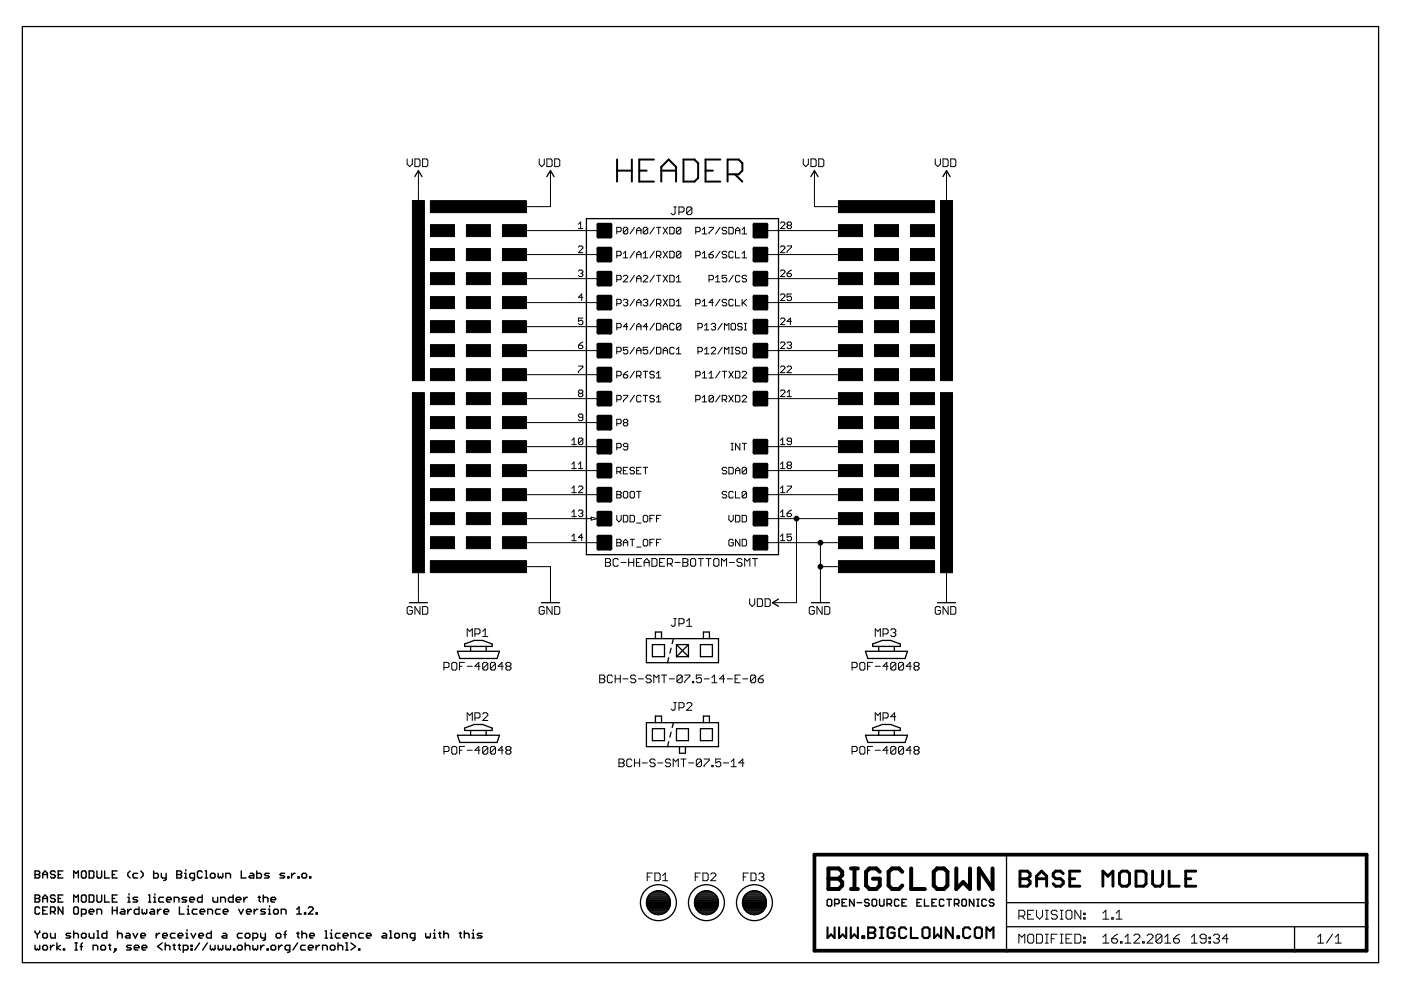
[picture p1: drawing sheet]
<svg xmlns="http://www.w3.org/2000/svg" width="297mm" height="210mm" viewBox="0 0 297 210" stroke-linecap="round" stroke-linejoin="round" font-family="sans-serif">
<path d="M130.8 33.8v4.7M130.8 36.2h3.2M134 33.8v4.7M135.5 36.2h1.6M138.6 33.8h-3.1v4.7h3.1M140.2 36.2h3.1M140.2 38.5v-3.1l1.6-1.6 1.5 1.6v3.1M144.9 33.8h2.3l.8 .8v3.1l-.8 .8h-2.3zM149.6 36.2h1.6M152.7 33.8h-3.1v4.7h3.1M154.3 37h2.3l.8-.8v-1.6l-.8-.8h-2.3v4.7M155.8 37l1.6 1.5" fill="none" stroke="#000" stroke-width=".42"/>
<g fill="none" stroke="#000" stroke-width=".3">
<path d="M7.4 184.7h.8l.2 .2v.3l-.2 .2 .2 .3v.2l-.2 .3h-.8zM7.4 189.8h.8l.2 .2v.2l-.2 .3 .2 .3v.2l-.2 .3h-.8zM7.4 197.4v.2l.5 .5M7.4 185.4h.8M7.4 190.5h.8M7.9 198.1v.8M8.4 192.6l-.2-.3h-.5l-.3 .3v.9l.3 .3h.5l.2-.3M8.4 197.4v.2l-.5 .5M9.1 185.4h1M9.1 186.2v-1l.5-.5 .5 .5v1M9.1 191.3v-1.1l.5-.4 .5 .4v1.1M9.1 190.5h1"/>
<path d="M9.1 193h.5M9.3 197.9h.5l.3 .2v.5l-.3 .3h-.5l-.2-.3v-.5zM10.1 192.3h-1v1.5h1M10.7 193.3h.8l.2-.3v-.4l-.2-.3h-.8v1.5M10.7 197.9v.7l.2 .3h.8v-1M11.2 193.3l.5 .5M11.7 184.9l-.2-.2h-.6l-.2 .5 .2 .2h.6l.2 .3v.2l-.2 .3h-.6l-.2-.3M11.7 190l-.2-.2h-.6l-.2 .2 .2 .5h.6l.2 .3v.2l-.2 .3h-.6l-.2-.3M12.1 199.9v1.5M12.3 185.4h.5M12.3 190.5h.5M13.3 184.7h-1v1.5h1"/>
<path d="M13.3 189.8h-1v1.5h1M13.3 192.3v1.5l-1-1.5v1.5M15 197.9h-.8l-.2 .2 .2 .3h.5l.3 .2-.3 .3h-.7M15.6 186.2v-1.5l.5 .5 .5-.5v1.5M15.6 191.3v-1.5l.5 .4 .5-.4v1.5M15.6 197.4v1.5M15.6 198.1l.3-.2h.5l.2 .2v.8M15.9 192.3h.5l.2 .3v.9l-.2 .3h-.5l-.3-.3v-.9zM15.9 199.9h.5M16.2 199.9v1.5M17.3 193.8h.7l.3-.3v-.5l-.3-.2h-.7v1.5M17.5 199.9l-.3 .3v1.2"/>
<path d="M17.5 184.7h.5l.3 .2v1l-.3 .3h-.5l-.2-.3v-1zM17.5 189.8h.5l.3 .2v1l-.3 .3h-.5l-.2-.3v-1zM17.5 197.9h.5l.3 .2v.5l-.3 .3h-.5l-.2-.3v-.5zM18.9 184.7h.8l.2 .2v1l-.2 .3h-.8zM18.9 189.8h.8l.2 .2v1l-.2 .3h-.8zM18.9 193.3h1l-.2-.5h-.5l-.3 .2v.5l.3 .3h.5M18.9 197.9v.7l.3 .3h.7v-1M20.6 184.7v1.2l.2 .3h.5l.2-.3v-1.2M20.6 189.8v1.2l.2 .3h.5l.2-.3v-1.2M20.6 193.8v-1h.7l.2 .2v.8M20.6 198.9h.4M20.6 197.4h.2v1.5"/>
<path d="M22.2 184.7v1.5h1M22.2 189.8v1.5h1M22.6 197.4v1.5h-.7l-.3-.3v-.5l.3-.2h.7M23.8 185.4h.5M23.8 192.3v1.5M23.8 190.5h.5M23.8 193h1M24.8 184.7h-1v1.5h1M24.8 189.8h-1v1.5h1M24.8 192.3v1.5M24.9 198.1l.3-.2h.5l.2 .2v.8M24.9 197.4v1.5"/>
<path d="M25.7 192.8h.5l.3 .2v.8h-.8l-.2-.3 .2-.2h.8M26.8 197.9h.5l.3 .2v.8h-.8l-.2-.3 .2-.2h.8M27.1 192.8v1M27.1 191.3h.5M27.1 190.2h.2v1.1M27.3 189.5v.3M27.6 184.7l-.5 .5v.5l.5 .5M27.9 192.8h-.3l-.5 .5M28.2 197.9l.5 1 .5-1M29.2 185.2h-.8l-.2 .2v.5l.2 .3h.8M29.2 190.2h-.8l-.2 .3 .2 .3h.6l.2 .2-.2 .3h-.8M29.5 192.3v1.5h-.8l-.2-.3v-.5l.2-.2h.8"/>
<path d="M29.8 184.7l.5 .5v.5l-.5 .5M29.8 198.4h1v-.3l-.2-.2h-.5l-.3 .2v.5l.3 .3h.5M30.1 192.8v.7l.3 .3 .2-.3 .3 .3 .2-.3v-.7M31.5 189.8h.2v1.5M31.5 191.3h.5M32 192.8h.5l.2 .2v.8h-.7l-.3-.3 .3-.2h.7M32.6 184.7v1.5h.7l.3-.3v-.5l-.3-.2h-.7M32.6 191.3h.5M32.6 190.2h.2v1.1M32.8 189.5v.3M33.1 197.9v1M33.4 192.8v1"/>
<path d="M33.9 197.9h-.3l-.5 .5M34.1 192.8h-.2l-.5 .5M34.2 185.2v.7l.3 .3h.7M34.4 199.9l-1 .8 1 .7M34.5 198.4h1l-.3-.5h-.5l-.2 .2v.5l.2 .3h.5M34.7 190.2h-.8l-.2 .3v.5l.2 .3h.8M34.8 193.3h1l-.3-.5h-.5l-.2 .2v.5l.2 .3h.5M35 199.9v1.5M35.2 185.2v1.2l-.2 .3h-.3M35.3 190.8h1v-.3l-.3-.3h-.4l-.3 .3v.5l.3 .3h.4M36.9 191.3v-1.1h.8l.3 .3v.8M37.1 197.9h-.7l-.3 .2v.5l.3 .3h.7"/>
<path d="M37.5 184.7h.7l.3 .2v.3l-.3 .2 .3 .3v.2l-.3 .3h-.7zM37.5 185.4h.7M37.8 198.4h1l-.3-.5h-.5l-.2 .2v.5l.2 .3h.5M38 192.3v1.5h1M39.1 186.2h.5M39.1 185.2h.3v1M39.4 184.4v.3M39.4 198.9h.5M39.4 197.9h.2v1M39.6 190.2h-.8l-.2 .3 .2 .3h.5l.3 .2-.3 .3h-.7M39.6 197.1v.3M39.7 193.8h.5"/>
<path d="M39.7 192.8h.2v1M39.9 192v.3M40.2 190.8h1v-.3l-.2-.3h-.5l-.3 .3v.5l.3 .3h.5M40.5 197.9l.5 1 .5-1M41.2 186.2h-.7l-.3-.3v-.5l.3-.2h.7v1.2l-.2 .3h-.3M41.8 192.8h-.8l-.2 .2v.5l.2 .3h.8M42.1 198.4h1v-.3l-.2-.2h-.5l-.3 .2v.5l.3 .3h.5M42.3 199.9l-1 1.5M42.4 193.3h1v-.3l-.2-.2h-.5l-.3 .2v.5l.3 .3h.5M42.9 184.9l-.3-.2h-.5l-.2 .2v1l.2 .3h.5l.3-.3M42.9 189.8v1.5h-.8l-.2-.3v-.5l.2-.3h.8M43.5 184.7h.3v1.5"/>
<path d="M43.5 186.2h.5M44 199.9l-1 1.5M44 193.8v-1h.8l.3 .2v.8M44.8 197.4v1.5h-.8l-.2-.3v-.5l.2-.2h.8M44.9 185.2h.5l.2 .2v.5l-.2 .3h-.5l-.3-.3v-.5zM45.1 190.2v.8l.3 .3h.7v-1.1M46.2 185.2v.7l.3 .3 .2-.3 .3 .3 .2-.3v-.7M46.7 192.8h-.7l-.3 .2v.5l.3 .3h.7M46.8 191.3v-1.1h.7l.3 .3v.8M47.3 197.9h.5l.3 .2v.8h-.8l-.2-.3 .2-.2h.8M47.3 193.3h1l-.2-.5h-.5l-.3 .2v.5l.3 .3h.5M47.9 186.2v-1h.7l.3 .2v.8"/>
<path d="M49.4 189.8v1.5h-.7l-.3-.3v-.5l.3-.3h.7M50.1 190.8h1v-.3l-.3-.3h-.5l-.2 .3v.5l.2 .3h.5M50.6 192.8l.5 1 .5-1M51.2 184.7v1.5h1M51.4 197.9h-.8l-.3 .2v.5l.3 .3h.8M51.7 190.2v1.1M52 199.9v1.5M52.2 197.9h.5l.3 .2v.5l-.3 .3h-.5l-.2-.3v-.5zM52.3 193.3h1v-.3l-.3-.2h-.5l-.2 .2v.5l.2 .3h.5M52.5 190.2h-.3l-.5 .6M53 185.2h.6l.2 .2v.8h-.8l-.2-.3 .2-.2h.8M53.6 198.9h.8l.2-.3v-.5l-.2-.2h-.8v1.5"/>
<path d="M53.9 192.8v1M54.4 184.7v1.5h.8l.2-.3v-.5l-.2-.2h-.8M54.7 192.8h-.3l-.5 .5M54.7 190.2h.5M55 190v1l.2 .3M55.3 197.9v.7l.2 .3h.8M55.8 190.5l.2-.3h.6l.2 .3v.8M55.8 189.8v1.5M56.3 192.8h-.8l-.2 .2 .2 .3h.5l.3 .2-.3 .3h-.7M56.3 197.9v1.2l-.3 .3h-.2M56.9 193.8h.5M56.9 192.8h.2v1"/>
<path d="M57.1 185.2h-.8l-.2 .2 .2 .3h.5l.3 .2-.3 .3h-.7M57.1 192v.3M57.4 190.8h1l-.2-.6h-.5l-.3 .3v.5l.3 .3h.5M58 193l.3-.2h.4l.3 .2v.5l-.3 .3h-.4l-.3-.3zM58.5 198.1l.3-.2h.5l.2 .2v.5l-.2 .3h-.5l-.3-.3zM59.6 193.8v-1h.8l.2 .2v.8M60.2 198.1h.5M60.4 185.2h-.8l-.2 .2 .2 .3h.5l.3 .2-.3 .3h-.7M60.7 197.4l-.3 .2v1.3M61 185.9h.3v.3h-.3zM61.8 185.2v1M62.6 185.2h-.3l-.5 .5"/>
<path d="M62.9 193.8h1M62.9 192.8l.5-.5v1.5M62.9 197.9h.5M63.1 199.9l-1 1.5M63.2 197.6v1l.2 .3M63.2 185.9h.2v.3h-.2zM64 198.1l.3-.2h.4l.3 .2v.8M64 197.4v1.5M64.3 185.2h.4l.3 .2v.5l-.3 .3h-.4l-.3-.3v-.5zM64.6 193.5h.2v.3h-.2zM65.4 192.6l.2-.3h.5l.3 .3v.2l-1 1h1M65.6 185.9h.3v.3h-.3z"/>
<path d="M65.6 198.4h1.1v-.3l-.3-.2h-.5l-.3 .2v.5l.3 .3h.5M67 193.5h.3v.3h-.3zM68.9 198.9h.5M68.9 197.4h.3v1.5M70 198.9h.5M70 197.9h.3v1M70.3 197.1v.3M71.7 199.9v1.5M72.1 197.9h-.7l-.3 .2v.5l.3 .3h.7M72.7 198.4h1.1v-.3l-.3-.2h-.5l-.3 .2v.5l.3 .3h.5M73.3 199.9h.3v1.5M74.4 198.9v-1h.7l.3 .2v.8"/>
<path d="M74.4 199.9l1 .8-1 .7M77 197.9h-.7l-.3 .2v.5l.3 .3h.7M77.7 198.4h1v-.3l-.3-.2h-.5l-.2 .2v.5l.2 .3h.5M81.2 197.9h.5l.3 .2v.8h-.8l-.2-.3 .2-.2h.8M82.6 198.9h.5M82.6 197.4h.2v1.5M83.7 198.1l.2-.2h.5l.3 .2v.5l-.3 .3h-.5l-.2-.3zM85.3 198.9v-1h.8l.2 .2v.8M88 198.9h-.8l-.2-.3v-.5l.2-.2h.8v1.2l-.3 .3h-.2M90.3 197.9v.7l.2 .3 .2-.3 .3 .3 .2-.3v-.7M91.9 198.9h.5M91.9 197.9h.2v1"/>
<path d="M92.1 197.1v.3M93 197.9h.5M93.2 197.6v1l.3 .3M94.1 198.1l.2-.2h.5l.3 .2v.8M94.1 197.4v1.5M97.4 197.9h.5M97.6 197.6v1l.3 .3M98.4 198.1l.3-.2h.5l.3 .2v.8M98.4 197.4v1.5M100.1 198.9h.5M100.1 197.9h.3v1M100.4 197.1v.3"/>
<path d="M102.2 197.9h-.8l-.2 .2 .2 .3h.5l.3 .2-.3 .3h-.7M175.4 190.9l.2-.2h.5l.2 .2v1l-.2 .2h-.5l-.2-.2zM177 191.6h.7l.2-.2v-.5l-.2-.2h-.7v1.4M178.5 191.4h.5M179.5 190.7h-1v1.4h1M181.1 190.7v1.4l-1-1.4v1.4M181.7 191.4h1M184.3 190.9l-.3-.2h-.5l-.2 .2v.3l.2 .2h.5l.3 .2v.3l-.3 .2h-.5l-.2-.2M184.9 190.9l.2-.2h.5l.3 .2v1l-.3 .2h-.5l-.2-.2zM186.5 190.7v1.2l.2 .2h.5l.2-.2v-1.2M188.1 191.6h.7l.2-.2v-.5l-.2-.2h-.7v1.4M188.6 191.6l.4 .5"/>
<path d="M190.6 190.9l-.2-.2h-.5l-.2 .2v1l.2 .2h.5l.2-.2M191.2 191.4h.5M192.2 190.7h-1v1.4h1M194.4 191.4h.5M195.4 190.7h-1v1.4h1M196 190.7v1.4h1M197.6 191.4h.5M198.5 190.7h-.9v1.4h.9M200.1 190.9l-.2-.2h-.5l-.2 .2v1l.2 .2h.5l.2-.2M200.8 190.7h.9M201.2 190.7v1.4M202.4 191.6h.7l.2-.2v-.5l-.2-.2h-.7v1.4"/>
<path d="M202.8 191.6l.5 .5M203.9 190.9l.3-.2h.5l.2 .2v1l-.2 .2h-.5l-.3-.2zM206.5 190.7v1.4l-1-1.4v1.4M207.1 190.7h.5M207.1 192.1h.5M207.3 190.7v1.4M209.1 190.9l-.2-.2h-.5l-.2 .2v1l.2 .2h.5l.2-.2M210.7 190.9l-.2-.2h-.5l-.2 .2v.3l.2 .2h.5l.2 .2v.3l-.2 .2h-.5l-.2-.2M7.4 200.4v.8l.3 .2 .2-.2 .3 .2 .2-.2v-.8M9.3 200.4h.5l.3 .3v.5l-.3 .2h-.5l-.2-.2v-.5zM10.7 200.4v1M11.5 200.4h-.3l-.5 .5"/>
<path d="M12.8 200.4l-.7 .5 .7 .5M13.4 201.2h.3v.2h-.3zM15.9 201.4h.5M17 200.7h.5M19.7 201.4v-1h.8l.2 .3v.7M21.4 200.7l.2-.3h.5l.3 .3v.5l-.3 .2h-.5l-.2-.2zM23 200.4h.5M23.3 200.2v1l.2 .2M24.3 201.2h.3v.2h-.3zM24.6 201.4l-.5 .5M27.8 200.4h-.7l-.3 .3 .3 .2h.5l.2 .3-.2 .2h-.8M28.5 200.9h1l-.3-.5h-.5l-.2 .3v.5l.2 .2h.5"/>
<path d="M30.1 200.9h1v-.2l-.2-.3h-.5l-.3 .3v.5l.3 .2h.5M35 200.7l.3-.3h.5l.2 .3v.7M36.7 200.4h.5M36.9 200.2v1l.3 .2M37.8 200.4h.5M38 200.2v1l.3 .2M38.9 201.4h.7l.3-.2v-.5l-.3-.3h-.7v1.5M40.5 200.4h.2v.3h-.2zM40.5 201.2h.2v.2h-.2zM44.6 200.4v.8l.3 .2 .2-.2 .3 .2 .2-.2v-.8M46.2 200.4v.8l.3 .2 .2-.2 .3 .2 .2-.2v-.8M47.9 200.4v.8l.2 .2 .3-.2 .2 .2 .3-.2v-.8"/>
<path d="M49.5 201.2h.3v.2h-.3zM50.6 200.4h.5l.3 .3v.5l-.3 .2h-.5l-.3-.2v-.5zM52 200.7l.2-.3h.5l.3 .3v.7M53.6 200.4v.8l.3 .2 .2-.2 .3 .2 .2-.2v-.8M55.3 200.4v1M56 200.4h-.2l-.5 .5M56.6 201.2h.3v.2h-.3zM57.7 200.4h.5l.2 .3v.5l-.2 .2h-.5l-.3-.2v-.5zM59.1 200.4v1M59.8 200.4h-.2l-.5 .5M61.4 201.4h-.7l-.2-.2v-.5l.2-.3h.7v1.3l-.2 .2h-.2M64.7 200.4h-.7l-.3 .3v.5l.3 .2h.7"/>
<path d="M65.4 200.9h1v-.2l-.3-.3h-.5l-.2 .3v.5l.2 .2h.5M67 200.4v1M67.8 200.4h-.3l-.5 .5M68.4 201.4v-1h.7l.3 .3v.7M70.3 200.4h.5l.2 .3v.5l-.2 .2h-.5l-.3-.2v-.5zM71.7 200.7l.2-.3h.5l.3 .3v.7M73.3 201.4h.5M76 201.2h.3v.2h-.3z"/>
</g>
<g fill="none" stroke="#000" stroke-width=".21">
<path d="M86.3 33.7v1.1l.6 .5 .5-.5v-1.1M88 33.7h.8l.2 .3v1.1l-.2 .2h-.8zM88.7 36.2v7.6M89.6 33.7h.8l.3 .3v1.1l-.3 .2h-.8zM114.3 33.7v1.1l.6 .5 .5-.5v-1.1M116 33.7h.8l.3 .3v1.1l-.3 .2h-.8zM116.7 36.2v7.6h-5.1M117.6 33.7h.8l.3 .3v1.1l-.3 .2h-.8zM170.3 33.7v1.1l.5 .5 .6-.5v-1.1M171.9 33.7h.9l.2 .3v1.1l-.2 .2h-.9zM172.7 36.2v7.6h5.1M173.6 33.7h.8l.3 .3v1.1l-.3 .2h-.8z"/>
<path d="M198.3 33.7v1.1l.5 .5 .6-.5v-1.1M199.9 33.7h.8l.3 .3v1.1l-.3 .2h-.8zM200.7 36.2v7.6M201.6 33.7h.8l.2 .3v1.1l-.2 .2h-.8zM109.1 48.9h17.8M109.1 54h17.8M109.1 59.1h17.8M122.6 47.5l.5-.4v1.4M122.6 48.5h1M122.6 52.4l.3-.2h.4l.3 .2v.2l-1 1h1M122.6 57.5l.3-.2h.4l.3 .2-.3 .5M123.1 58h.2"/>
<path d="M123.3 58l.3 .2-.3 .5h-.4l-.3-.3M130.8 49.1h.7l.2-.2v-.5l-.2-.2h-.7v1.4M130.8 54.2h.7l.2-.2v-.5l-.2-.2h-.7v1.4M130.8 59.3h.7l.2-.2v-.5l-.2-.2h-.7v1.4M132.2 58.6l.2-.2h.5l.2 .2v.2l-.9 1h.9M132.2 53.7l.4-.4v1.4M132.2 54.7h.9M133.1 48.4l-.2-.2h-.5l-.2 .2v1M133.1 48.4v1l-.2 .2h-.5l-.2-.2M133.1 48.4l-.9 1M134.5 48.2l-.9 1.4M134.5 53.3l-.9 1.4"/>
<path d="M134.5 58.4l-.9 1.4M135 49.6v-.9l.4-.5 .5 .5v.9M135 54.7v-1l.4-.4 .5 .4v1M135 59.8v-1l.4-.4 .5 .4v1M135 48.9h.9M135 54h.9M135 59.1h.9M136.4 58.6l.2-.2h.5l.2 .2v.2l-.9 1h.9M136.4 54.7h.9M136.4 53.7l.4-.4v1.4M137.3 48.4l-.2-.2h-.5l-.2 .2v1M137.3 48.4v1l-.2 .2h-.5l-.2-.2"/>
<path d="M137.3 48.4l-.9 1M138.7 48.2l-.9 1.4M138.7 53.3l-.9 1.4M138.7 58.4l-.9 1.4M139.2 48.2h.9M139.2 54.2h.7l.2-.2v-.5l-.2-.2h-.7v1.4M139.2 58.4h.9M139.7 48.2v1.4M139.7 58.4v1.4M139.7 54.2l.4 .5M140.6 48.2l.9 1.4M140.6 53.3l.9 1.4"/>
<path d="M140.6 58.4l.9 1.4M141.5 48.2l-.9 1.4M141.5 53.3l-.9 1.4M141.5 58.4l-.9 1.4M142 48.2h.7l.2 .2v1l-.2 .2h-.7zM142 53.3h.7l.2 .2v.9l-.2 .3h-.7zM142 58.4h.7l.2 .2v.9l-.2 .3h-.7zM142.9 43.9h.5M143.1 43.9v1.3l-.2 .3h-.3l-.3-.3M143.4 59.8h1M143.4 58.8l.5-.4v1.4M144 45h.8l.2-.3v-.5l-.2-.3h-.8v1.6"/>
<path d="M144.4 48.4l-.3-.2h-.4l-.3 .2v1M144.4 48.4v1l-.3 .2h-.4l-.3-.2M144.4 53.5l-.3-.2h-.4l-.3 .2v.9M144.4 53.5v.9l-.3 .3h-.4l-.3-.3M144.4 48.4l-1 1M144.4 53.5l-1 .9M146.7 44.2v1l-.3 .3h-.5l-.3-.3M146.7 44.2l-.3-.3h-.5l-.3 .3v1M146.7 44.2l-1.1 1M147.5 49.1h.7l.2-.2v-.5l-.2-.2h-.7v1.4M147.5 54.2h.7l.2-.2v-.5l-.2-.2h-.7v1.4M148.9 49.6h.9"/>
<path d="M148.9 54.7h.9M148.9 48.7l.5-.5v1.4M148.9 53.7l.5-.4v1.4M150.3 54h.7l.3 .4-.3 .3h-.4l-.3-.3zM150.3 48.2h1v.2l-1 1v.2M150.3 59.3h.7l.3-.2v-.5l-.3-.2h-.7v1.4M151.3 53.3l-1 .7M151.7 59.8h1M151.7 58.8l.5-.4v1.4M152.7 48.2l-1 1.4M152.7 53.3l-1 1.4M154.1 48.4l-.3-.2h-.4l-.3 .2v.3l.3 .2h.4l.3 .2-.3 .5h-.4l-.3-.2"/>
<path d="M154.1 53.5l-.3-.2h-.4l-.3 .2v.2l.3 .3h.4l.3 .2-.3 .5h-.4l-.3-.3M154.1 58.4h-1v.7l.5-.3 .5 .3v.4l-.3 .3h-.4l-.3-.3M154.5 48.2h.7l.3 .2v1l-.3 .2h-.7zM155.5 53.5l-.3-.2h-.4l-.3 .2v.9l.3 .3h.4l.3-.3M155.5 58.4l-1 1.4M155.9 48.9h1M155.9 53.3v1.4h1M155.9 49.6v-.9l.5-.5 .5 .5v.9M156.9 58.6l-.3-.2h-.4l-.3 .2v.9l.3 .3h.4l.3-.3M157.4 49.6h.9M157.4 54.7h.9M157.4 48.7l.4-.5v1.4"/>
<path d="M157.4 53.7l.4-.4v1.4M158.3 58.6l-.2-.2h-.5l-.2 .4 .2 .3h.5l.2 .4-.2 .3h-.5l-.2-.3M162.5 48.9h17.8M162.5 54h17.8M162.5 59.1h17.8M165.5 47.3l.2-.2h.5l.2 .2v.2l-.9 1h.9M165.5 52.4l.2-.2h.5l.2 .2v.2l-.9 1h.9M165.5 57.5l.2-.2h.5l.2 .2v.2l-.9 1h.9M166.9 52.2h.9v.2l-.9 .9v.3M166.9 58h.7l.2 .4-.2 .3h-.5l-.2-.3zM167.1 47.8l-.2 .2 .2 .5h.5l.2-.3-.2-.4M167.1 47.8l-.2-.3 .2-.4h.5l.2 .2-.2 .5"/>
<path d="M167.1 47.8h.5M167.8 57.3l-.9 .7M109.1 64.2h17.8M109.1 69.3h17.8M109.1 74.3h17.8M109.1 79.4h17.8M122.6 77.6h1v.3l-1 .9v.2M122.6 73.2h.7l.3 .5-.3 .2h-.4l-.3-.2zM123.6 63h-1l.7-.7v1.4M123.6 72.5l-1 .7M123.6 67.4h-1v.7l.5-.2 .5 .2v.5l-.3 .2h-.4l-.3-.2M130.8 64.4h.7l.2-.2v-.5l-.2-.2h-.7v1.4"/>
<path d="M130.8 69.5h.7l.2-.2v-.5l-.2-.2h-.7v1.4M130.8 74.6h.7l.2-.3v-.4l-.2-.3h-.7v1.4M130.8 79.7h.7l.2-.3v-.4l-.2-.3h-.7v1.4M132.2 79.4h.7l.2 .5-.2 .2h-.5l-.2-.2zM132.2 63.7l.2-.2h.5l.2 .2-.2 .5M132.6 64.2h.3M132.9 64.2l.2 .2-.2 .5h-.5l-.2-.3M133.1 69.3h-.9l.7-.7v1.4M133.1 73.6h-.9v.7l.4-.2 .5 .2v.5l-.2 .2h-.5l-.2-.2M133.1 78.7l-.9 .7M134.5 63.5l-.9 1.4M134.5 68.6l-.9 1.4"/>
<path d="M134.5 73.6l-.9 1.4M134.5 78.7l-.9 1.4M135 64.9v-1l.4-.4 .5 .4v1M135 70v-1l.4-.4 .5 .4v1M135 75v-.9l.4-.5 .5 .5v.9M135 79.7h.7l.2-.3v-.4l-.2-.3h-.7v1.4M135 64.2h.9M135 69.3h.9M135 74.3h.9M135.4 79.7l.5 .4M136.4 63.7l.2-.2h.5l.2 .2v.2l-.2 .3M136.4 78.7h.9"/>
<path d="M136.8 78.7v1.4M136.8 64.2h.3M137.1 64.2l.2 .2v.2l-.2 .3h-.5l-.2-.3M137.3 73.6h-.9v.7l.4-.2 .5 .2v.5l-.2 .2h-.5l-.2-.2M137.3 69.3h-.9l.7-.7v1.4M138.7 79l-.2-.3h-.5l-.2 .3 .2 .4h.5l.2 .3-.2 .4h-.5l-.2-.2M138.7 63.5l-.9 1.4M138.7 68.6l-.9 1.4M138.7 73.6l-.9 1.4M139.2 79.2l.5-.5v1.4M139.2 64.4h.7l.2-.2v-.5l-.2-.2h-.7v1.4M139.2 68.6h.7l.2 .2v.9l-.2 .3h-.7z"/>
<path d="M139.2 73.6h.7l.2 .3v.9l-.2 .2h-.7zM139.7 64.4l.4 .5M140.6 70v-1l.5-.4 .4 .4v1M140.6 75v-.9l.5-.5 .4 .5v.9M140.6 63.5l.9 1.4M140.6 69.3h.9M140.6 74.3h.9M141.5 63.5l-.9 1.4M142 63.5h.7l.2 .2v.9l-.2 .3h-.7zM142.9 68.8l-.2-.2h-.5l-.2 .2v.9l.2 .3h.5l.2-.3M142.9 73.9l-.2-.3h-.5l-.2 .3v.9l.2 .2h.5l.2-.2M143.4 63.9l.5-.4v1.4"/>
<path d="M143.4 74.1l.5-.5v1.4M143.4 64.9h1M143.4 75h1M144.4 68.8l-.3-.2h-.4l-.3 .2v.9M144.4 68.8v.9l-.3 .3h-.4l-.3-.3M144.4 68.8l-1 .9M147.5 64.4h.7l.2-.2v-.5l-.2-.2h-.7v1.4M147.5 79.7h.7l.2-.3v-.4l-.2-.3h-.7v1.4M148 69.5h.7l.2-.2v-.5l-.2-.2h-.7v1.4M148 74.6h.7l.2-.3v-.4l-.2-.3h-.7v1.4M148.9 64.9h.9M148.9 63.9l.5-.4v1.4"/>
<path d="M148.9 79.2l.5-.5v1.4M149.4 70h.9M149.4 75h.9M149.4 74.1l.4-.5v1.4M149.4 69l.4-.4v1.4M150.3 79.2l.5-.5v1.4M150.8 68.8l.2-.2h.5l.2 .2-.2 .5M150.8 73.9l.2-.3h.5l.2 .3v.2l-.9 .9h.9M151.3 64.2h-1l.7-.7v1.4M151.3 69.3h.2M151.5 69.3l.2 .2-.2 .5h-.5l-.2-.3M152.7 63.5l-1 1.4"/>
<path d="M152.7 78.7l-1 1.4M153.1 78.7h1M153.1 68.6l-.9 1.4M153.1 73.6l-.9 1.4M153.6 70v-1.4l.5 .4 .4-.4v1.4M153.6 75v-1.4l.5 .5 .4-.5v1.4M153.6 78.7v1.4M154.1 63.7l-.3-.2h-.4l-.3 .2v.2l.3 .3h.4l.3 .2-.3 .5h-.4l-.3-.3M154.5 78.7l1 1.4M155 68.8l.2-.2h.5l.2 .2v.9l-.2 .3h-.5l-.2-.3zM155 73.6h.5M155 75h.5"/>
<path d="M155.2 73.6v1.4M155.5 63.7l-.3-.2h-.4l-.3 .2v.9l.3 .3h.4l.3-.3M155.5 78.7l-1 1.4M155.9 63.5v1.4h1M155.9 78.7h.7l.3 .3v.9l-.3 .2h-.7zM156.9 73.9l-.3-.3h-.4l-.3 .5 .3 .2h.4l.3 .5-.3 .2h-.4l-.3-.2M157.4 68.8l-.3-.2h-.5l-.2 .4 .2 .3h.5l.3 .4-.3 .3h-.5l-.2-.3M157.4 79l.2-.3h.5l.2 .3v.2l-.9 .9h.9M157.4 63.5v1.4M157.6 73.6h.5l.2 .3v.9l-.2 .2h-.5l-.2-.2v-.9zM157.6 64.2l.7 .7M157.8 68.6h.5"/>
<path d="M157.8 70h.5M158.1 68.6v1.4M158.3 63.5l-.9 .9M162.5 64.2h17.8M162.5 69.3h17.8M162.5 74.3h17.8M162.5 79.4h17.8M165.5 77.9l.2-.3h.5l.2 .3v.2l-.9 .9h.9M165.5 62.6l.2-.3h.5l.2 .3v.2l-.9 .9h.9M165.5 67.7l.2-.3h.5l.2 .3v.2l-.9 .9h.9M165.5 72.7l.2-.2h.5l.2 .2v.3l-.9 .9h.9M166.9 77.9l.2-.3h.5l.2 .3v.2l-.9 .9h.9"/>
<path d="M166.9 72.7l.2-.2h.5l.2 .2-.2 .5M167.3 73.2h.3M167.6 73.2l.2 .2-.2 .5h-.5l-.2-.2M167.8 62.3h-.9v.7l.7-.2 .2 .2v.5l-.2 .2h-.5l-.2-.2M167.8 68.1h-.9l.7-.7v1.4M109.1 84.5h17.8M109.1 89.6h17.8M109.1 94.7h17.8M109.1 99.8h17.8M121.2 93.3l.5-.4v1.4M121.2 98.4l.5-.4v1.4M121.2 94.3h1"/>
<path d="M121.2 99.4h1M122.6 98.4l.5-.4v1.4M122.6 99.4h1M122.9 83.4l-.3-.2 .3-.5h.4l.3 .2-.3 .5M122.9 83.4l-.3 .2 .3 .5h.4l.3-.2-.3-.5M122.9 83.4h.4M123.6 88.5h-.7l-.3-.3 .3-.4h.4l.3 .2v1l-.3 .2h-.4l-.3-.2M123.6 93.1v.9l-.3 .3h-.4l-.3-.3M123.6 93.1l-.3-.2h-.4l-.3 .2v.9M123.6 93.1l-1 .9M130.8 84.8h.7l.2-.3v-.4l-.2-.3h-.7v1.4M130.8 89.8h.7l.2-.2v-.5l-.2-.2h-.7v1.4"/>
<path d="M130.8 94.9h.7l.2-.2v-.5l-.2-.2h-.7v1.4M132.2 83.8h.9v.3l-.9 .9v.2M132.2 99.8h.4M132.4 89.6l-.2-.2 .2-.5h.5l.2 .2-.2 .5M132.4 89.6l-.2 .2 .2 .5h.5l.2-.2-.2-.5M132.4 89.6h.5M133.1 94.7h-.7l-.2-.2 .2-.5h.5l.2 .2v1l-.2 .2h-.5l-.2-.2M133.1 99.1h-.9v1.4h.9M134.5 99.3l-.2-.2h-.5l-.2 .2 .2 .5h.5l.2 .2-.2 .5h-.5l-.2-.3M134.5 83.8l-.9 1.4M135 99.8h.4M135.9 84.1l-.2-.3h-.5l-.2 .3v.9l.2 .2h.5l.2-.2"/>
<path d="M135.9 99.1h-.9v1.4h.9M136.4 83.8h.9M136.4 99.1h.9M136.8 83.8v1.4M136.8 99.1v1.4M138.7 84.1l-.2-.3h-.5l-.2 .5 .2 .2h.5l.2 .5-.2 .2h-.5l-.2-.2M139.2 84.3l.5-.5v1.4M139.2 80.1h.9M139.2 85.2h.9M147.5 84.8h.7l.2-.3v-.4l-.2-.3h-.7v1.4M148.9 80.1h.9M148.9 85.2h.9"/>
<path d="M148.9 84.3l.5-.5v1.4M150.3 80.1h1M151.3 84.1l-.3-.3h-.4l-.3 .3v.9M151.3 84.1v.9l-.3 .2h-.4l-.3-.2M151.3 84.1l-1 .9M152.7 83.8l-1 1.4M153.1 84.8h.7l.3-.3v-.4l-.3-.3h-.7v1.4M153.6 84.8l.5 .4M154.1 99.3l-.3-.2h-.4l-.3 .2v.2l.3 .3h.4l.3 .2-.3 .5h-.4l-.3-.3M154.5 99.1h.7l.3 .2v.9l-.3 .3h-.7zM154.5 83.8l1 1.4M155 94h.5"/>
<path d="M155 95.4h.5M155.2 94v1.4M155.5 83.8l-1 1.4M155.9 83.8h.7l.3 .3v.9l-.3 .2h-.7zM155.9 99.8h1M156.9 94v1.4l-1-1.4v1.4M157.4 84.1l.2-.3h.5l.2 .3v.2l-.9 .9h.9M157.4 94h.9M157.8 94v1.4M158.3 99.3l-.2-.2h-.5l-.2 .2v.9M158.3 99.3v.9l-.2 .3h-.5l-.2-.3M158.3 99.3l-.9 .9"/>
<path d="M162.5 84.5h17.8M162.5 94.7h17.8M162.5 99.8h17.8M165.5 82.9l.2-.2h.5l.2 .2v.3l-.9 .9h.9M165.5 94.3h.9M165.5 99.4h.9M165.5 93.3l.4-.4v1.4M165.5 98.4l.4-.4v1.4M166.9 84.1h.9M166.9 83.2l.4-.5v1.4M167.1 98.7l-.2 .2 .2 .5h.5l.2-.3-.2-.4M167.1 98.7l-.2-.3 .2-.4h.5l.2 .2-.2 .5"/>
<path d="M167.1 98.7h.5M167.8 93.6h-.7l-.2-.3 .2-.4h.5l.2 .2v.9l-.2 .3h-.5l-.2-.3M109.1 104.9h17.8M109.1 115.1h17.8M109.1 110h16.2M121.2 108.6l.5-.5v1.4M121.2 103.5l.5-.4v1.4M121.2 113.7l.5-.5v1.4M121.2 104.5h1M121.2 109.5h1M121.2 114.6h1M122.6 103.3l.3-.2h.4l.3 .2v.2l-1 1h1"/>
<path d="M122.6 108.4l.3-.3h.4l.3 .3-.3 .4M123.1 108.8h.2M123.3 108.8l.3 .3-.3 .4h-.4l-.3-.2M123.6 113.9h-1l.7-.7v1.4M125.3 109.6l1.3 .4-1.3 .3zM128.4 118.4h.8l.3 .3v.3l-.3 .3 .3 .2v.3l-.3 .3h-.8zM128.4 119.3h.8M130.8 109.3v.9l.4 .5 .5-.5v-.9M130.8 100h.7l.2-.2v-.5l-.2-.2h-.7v1.4M130.8 104.2h.7l.2 .2-.2 .5 .2 .4-.2 .3h-.7zM130.8 114.3h.7l.2 .3-.2 .5 .2 .4-.2 .3h-.7zM130.8 104.9h.7"/>
<path d="M130.8 115.1h.7M131.1 118.7l-.3-.3h-.5l-.3 .3v1.1l.3 .3h.5l.3-.3M131.2 100l.5 .5M131.7 119.3h1M132.2 109.3h.7l.2 .2v.9l-.2 .3h-.7zM132.2 115.8v-1l.4-.5 .5 .5v1M132.2 115.1h.9M132.4 104.2h.5l.2 .2v.9l-.2 .3h-.5l-.2-.3v-.9zM133.3 119.3h1.1M133.3 118.4v1.7M133.6 104.4l.2-.2h.5l.2 .2v.9l-.2 .3h-.5l-.2-.3zM133.6 109.3h.7l.2 .2v.9l-.2 .3h-.7z"/>
<path d="M133.6 114.3h.9M134 114.3v1.5M134.4 118.4v1.7M134.9 119.3h.6M135 104.2h.9M135 110.9h.9M135 116h.9M135.4 104.2v1.4M136 118.4h-1.1v1.7h1.1M136.6 119.3h1M136.6 109.3h.5l.2 .2v.9l-.2 .3h-.5l-.2-.3v-.9zM136.6 114.3h.5l.2 .3v.9l-.2 .3h-.5l-.2-.3v-.9z"/>
<path d="M137.8 115.1h.5M137.8 110h.5M138.2 118.4h.8l.3 .3v1.1l-.3 .3h-.8zM138.7 109.3h-.9v1.4M138.7 114.3h-.9v1.5M139.2 115.1h.5M139.2 110h.5M139.8 119.3h.6M140.1 109.3h-.9v1.4M140.1 114.3h-.9v1.5M140.9 118.4h-1.1v1.7h1.1M141.5 119.5h.8l.3-.2v-.6l-.3-.3h-.8v1.7"/>
<path d="M142 119.5l.6 .6M143.1 119.3h1.1M144.8 118.4h.8l.3 .3v.3l-.3 .3 .3 .2v.3l-.3 .3h-.8zM144.8 119.3h.8M146.7 118.4h.5l.3 .3v1.1l-.3 .3h-.5l-.3-.3v-1.1zM148.1 118.4h1M148.6 118.4v1.7M149.7 118.4h1.1M150.2 118.4v1.7M151.3 118.7l.3-.3h.5l.3 .3v1.1l-.3 .3h-.5l-.3-.3zM154.1 104.4l-.3-.2h-.4l-.3 .2v.2l.3 .3h.4l.3 .2-.3 .5h-.4l-.3-.3M154.5 109.3v.9l.5 .5 .5-.5v-.9"/>
<path d="M154.6 119.3h1.1M155.5 104.4l-.3-.2h-.4l-.3 .2v.9l.3 .3h.4l.3-.3M155.5 114.6l-.3-.3h-.4l-.3 .3v.9l.3 .3h.4l.3-.3v-.4h-.5M155.9 109.3h.7l.3 .2v.9l-.3 .3h-.7zM155.9 104.2v1.4h1M155.9 100.5v-1l.5-.4 .5 .4v1M156.9 114.3v1.5l-1-1.5v1.5M157.3 118.7l-.2-.3h-.6l-.2 .3v.3l.2 .3h.6l.2 .2v.3l-.2 .3h-.6l-.2-.3M157.4 109.3h.7l.2 .2v.9l-.2 .3h-.7zM157.4 114.3h.7l.2 .3v.9l-.2 .3h-.7zM158.3 104.4l-.2-.2h-.5l-.2 .2v.9M158.3 104.4v.9l-.2 .3h-.5l-.2-.3"/>
<path d="M158.3 104.4l-.9 .9M159.5 118.4h1.1M160.1 118.4v1.7M162.5 104.9h17.8M162.5 115.1h17.8M162.5 110h17.8M165.5 104.5h.9M165.5 103.5l.4-.4v1.4M165.5 108.6l.4-.5v1.4M165.5 113.7l.4-.5v1.4M165.5 109.5h.9M165.5 114.6h.9"/>
<path d="M166.9 103.1h.9v.2l-.9 .9v.3M166.9 108.8h.7l.2 .5-.2 .2h-.5l-.2-.2zM167.8 113.2h-.9v.7l.7-.2 .2 .2v.5l-.2 .2h-.5l-.2-.2M167.8 108.1l-.9 .7M168.9 110v17.8h-5.1M173.9 115.1v12.7M87.4 128.9l-.3-.3h-.5l-.3 .3v1.1l.3 .2h.5l.3-.2v-.6h-.5M88.7 120.1v7.7M89 128.6v1.6l-1-1.6v1.6M89.6 128.6h.8l.3 .3v1.1l-.3 .2h-.8zM99.1 135v-1.7l.5 .6 .5-.6v1.7M100.7 134.4h.8l.3-.3v-.5l-.3-.3h-.8v1.7"/>
<path d="M102.3 133.9l.6-.6v1.7M102.3 135h1.1M111.6 120.1h5.1v7.7M115.4 128.9l-.3-.3h-.5l-.3 .3v1.1l.3 .2h.5l.3-.2v-.6h-.5M117.1 128.6v1.6l-1.1-1.6v1.6M117.6 128.6h.8l.3 .3v1.1l-.3 .2h-.8zM136.6 120.1v-1.1l.5-.6 .5 .6v1.1M142.9 131.2h.5M143.1 131.2v1.3l-.2 .3h-.3l-.3-.3M144 132.2h.8l.2-.2v-.6l-.2-.2h-.8v1.6M145.6 132.8h1.1M145.6 131.7l.5-.5v1.6"/>
<path d="M153 120.1v-1.7l.5 .6 .6-.6v1.7M157.9 120.1v-1.7l.5 .6 .6-.6v1.7M158.9 127v1l.6 .6 .5-.6v-1M160.6 127h.8l.3 .2v1.1l-.3 .3h-.8zM162.2 127h.8l.3 .2v1.1l-.3 .3h-.8zM172.7 128.9l-.3-.3h-.5l-.3 .3v1.1l.3 .2h.5l.3-.2v-.6h-.6M173.9 120.1h3.9M174.3 128.6v1.6l-1.1-1.6v1.6M174.9 128.6h.8l.2 .3v1.1l-.2 .2h-.8zM185.6 135v-1.7l.5 .6 .5-.6v1.7M187.2 134.4h.8l.3-.3v-.5l-.3-.3h-.8v1.7M188.8 133.6l.3-.3h.6l.2 .3v.3l-.2 .2"/>
<path d="M189.4 134.1h.3M189.7 134.1l.2 .3v.3l-.2 .3h-.6l-.3-.3M199.4 128.9l-.3-.3h-.5l-.3 .3v1.1l.3 .2h.5l.3-.2v-.6h-.6M200.7 120.1v7.7M201 128.6v1.6l-1.1-1.6v1.6M201.6 128.6h.8l.2 .3v1.1l-.2 .2h-.8zM94.1 141.5h.9l.2-.2v-.6l-.2-.3h-.9v1.7M94.1 159.3h.9l.2-.2v-.6l-.2-.2h-.9v1.6M96 140.4h.6l.3 .3v1.1l-.3 .3h-.6l-.2-.3v-1.1zM96 158.3h.6l.3 .2v1.1l-.3 .3h-.6l-.2-.3v-1.1zM97.4 141.3h.6M97.4 159.1h.6"/>
<path d="M98.5 140.4h-1.1v1.7M98.5 158.3h-1.1v1.6M99.1 141.3h1M99.1 159.1h1M99.1 152.8v-1.7l.5 .6 .5-.6v1.7M100.7 152.2h.8l.3-.2v-.6l-.3-.3h-.8v1.7M101.8 141.3h-1.1l.8-.9v1.7M101.8 159.1h-1.1l.8-.8v1.6M102.3 151.4l.3-.3h.5l.3 .3v.3l-1.1 1.1h1.1M103.4 140.7l-.3-.3h-.5l-.3 .3v1.1M103.4 140.7v1.1l-.3 .3h-.5l-.3-.3M103.4 158.5l-.3-.2h-.5l-.3 .2v1.1"/>
<path d="M103.4 158.5v1.1l-.3 .3h-.5l-.3-.3M103.4 140.7l-1.1 1.1M103.4 158.5l-1.1 1.1M105.1 140.7l-.3-.3h-.6l-.2 .3v1.1M105.1 140.7v1.1l-.3 .3h-.6l-.2-.3M105.1 158.5l-.3-.2h-.6l-.2 .2v1.1M105.1 158.5v1.1l-.3 .3h-.6l-.2-.3M105.1 140.7l-1.1 1.1M105.1 158.5l-1.1 1.1M106.7 141.3h-1.1l.8-.9v1.7M106.7 159.1h-1.1l.8-.8v1.6M107.5 141.3l-.2-.3v-.3l.2-.3h.6l.2 .3v.3l-.2 .3"/>
<path d="M107.5 141.3l-.2 .2v.3l.2 .3h.6l.2-.3v-.3l-.2-.2M107.5 141.3h.6M107.5 159.1l-.2-.3v-.3l.2-.2h.6l.2 .2v.3l-.2 .3M107.5 159.1l-.2 .2v.3l.2 .3h.6l.2-.3v-.3l-.2-.2M107.5 159.1h.6M127.1 143.1h.9l.2 .3v.3l-.2 .2 .2 .3v.3l-.2 .3h-.9zM127.1 143.9h.9M129.9 143.4l-.3-.3h-.5l-.3 .3v1.1l.3 .3h.5l.3-.3M130.4 143.9h1.1M130.4 143.1v1.7M131.5 143.1v1.7M132.1 143.9h1"/>
<path d="M134.8 143.4l-.3-.3h-.5l-.3 .3v.3l.3 .2h.5l.3 .3v.3l-.3 .3h-.5l-.3-.3M135.3 143.9h1.1M138.1 143.4l-.3-.3h-.6l-.2 .3v.3l.2 .2h.6l.3 .3v.3l-.3 .3h-.6l-.2-.3M138.6 144.8v-1.7l.6 .6 .5-.6v1.7M140.3 143.1h1.1M140.8 143.1v1.7M141.9 143.9h1.1M142.9 149h.5M143.1 149v1.3l-.2 .3h-.3l-.3-.3M144 150.1h.8l.2-.3v-.6l-.2-.2h-.8v1.6M144.6 143.4l-.2-.3h-.6l-.3 .3v1.1M144.6 143.4v1.1l-.2 .3h-.6l-.3-.3"/>
<path d="M144.6 143.4l-1.1 1.1M145.2 143.1h1.1v.3l-1.1 1.1v.3M145.6 149.2l.3-.2h.5l.3 .2v.3l-1.1 1.1h1.1M146.8 144.5h.3v.3h-.3zM148.7 143.1h-1.1v.8l.6-.2h.3l.2 .2v.6l-.2 .3h-.6l-.3-.3M149.3 143.9h1.1M150.9 144.8h1.1M150.9 143.7l.6-.6v1.7M153.6 143.9h-1l.8-.8v1.7M154.2 143.9h1.1M155.9 143.9h.5M156.9 143.1h-1v1.7h1"/>
<path d="M157.5 143.9h1.1M160.2 143.4l-.3-.3h-.5l-.3 .3v1.1M160.2 143.4v1.1l-.3 .3h-.5l-.3-.3M160.2 143.4l-1.1 1.1M160.8 143.9h.8l.2 .3v.3l-.2 .3h-.6l-.2-.3zM161.8 143.1l-.5 .3-.5 .5M180.7 141.5h.8l.2-.2v-.6l-.2-.3h-.8v1.7M180.7 159.3h.8l.2-.2v-.6l-.2-.2h-.8v1.6M182.3 158.5l.3-.2h.5l.3 .2v1.1l-.3 .3h-.5l-.3-.3zM182.6 140.4h.5l.3 .3v1.1l-.3 .3h-.5l-.3-.3v-1.1zM183.9 141.3h.6M183.9 159.1h.6"/>
<path d="M185 140.4h-1.1v1.7M185 158.3h-1.1v1.6M185.6 141.3h1M185.6 159.1h1M185.6 152.8v-1.7l.5 .6 .5-.6v1.7M187.2 152.2h.8l.3-.2v-.6l-.3-.3h-.8v1.7M188.3 141.3h-1.1l.8-.9v1.7M188.3 159.1h-1.1l.8-.8v1.6M189.9 140.7v1.1l-.2 .3h-.6l-.3-.3M189.9 140.7l-.2-.3h-.6l-.3 .3v1.1M189.9 158.5l-.2-.2h-.6l-.3 .2v1.1M189.9 158.5v1.1l-.2 .3h-.6l-.3-.3"/>
<path d="M189.9 140.7l-1.1 1.1M189.9 152h-1.1l.9-.9v1.7M189.9 158.5l-1.1 1.1M191.6 140.7l-.3-.3h-.5l-.3 .3v1.1M191.6 140.7v1.1l-.3 .3h-.5l-.3-.3M191.6 158.5l-.3-.2h-.5l-.3 .2v1.1M191.6 158.5v1.1l-.3 .3h-.5l-.3-.3M191.6 140.7l-1.1 1.1M191.6 158.5l-1.1 1.1M193.2 141.3h-1.1l.9-.9v1.7M193.2 159.1h-1.1l.9-.8v1.6M194 141.3l-.2-.3v-.3l.2-.3h.6l.3 .3v.3l-.3 .3"/>
<path d="M194 141.3l-.2 .2v.3l.2 .3h.6l.3-.3v-.3l-.3-.2M194 141.3h.6M194 159.1l-.2-.3v-.3l.2-.2h.6l.3 .2v.3l-.3 .3M194 159.1l-.2 .2v.3l.2 .3h.6l.3-.3v-.3l-.3-.2M194 159.1h.6M131.2 160.9h.9l.2 .3v.3l-.2 .3 .2 .2v.3l-.2 .3h-.9zM131.2 161.8h.9M134 161.2l-.3-.3h-.5l-.3 .3v1.1l.3 .3h.5l.3-.3M134.5 161.8h1.1M134.5 160.9v1.7M135.6 160.9v1.7M136.2 161.8h1"/>
<path d="M138.9 161.2l-.3-.3h-.5l-.3 .3v.3l.3 .3h.5l.3 .2v.3l-.3 .3h-.5l-.3-.3M139.4 161.8h1.1M142.2 161.2l-.3-.3h-.5l-.3 .3v.3l.3 .3h.5l.3 .2v.3l-.3 .3h-.5l-.3-.3M142.7 162.6v-1.7l.6 .6 .5-.6v1.7M144.4 160.9h1.1M144.9 160.9v1.7M146 161.8h1.1M148.7 161.2l-.2-.3h-.6l-.3 .3v1.1M148.7 161.2v1.1l-.2 .3h-.6l-.3-.3M148.7 161.2l-1.1 1.1M149.3 160.9h1.1v.3l-1.1 1.1v.3M150.9 162.3h.3v.3h-.3z"/>
<path d="M152.8 160.9h-1.1v.9l.6-.3h.2l.3 .3v.5l-.3 .3h-.5l-.3-.3M153.4 161.8h1.1M155 162.6h1.1M155 161.5l.6-.6v1.7M157.8 161.8h-1.1l.8-.9v1.7M137.2 185.9h.6M138.3 185.1h-1.1v1.6M138.9 185.1h.8l.3 .3v1.1l-.3 .2h-.8zM140.5 186.7h1.1M140.5 185.7l.6-.6v1.6M147.4 185.9h.5M148.5 185.1h-1.1v1.6"/>
<path d="M149 185.1h.9l.2 .3v1.1l-.2 .2h-.9zM150.7 185.4l.3-.3h.5l.3 .3v.3l-1.1 1h1.1M157.6 185.9h.5M158.7 185.1h-1.1v1.6M159.2 185.1h.8l.3 .3v1.1l-.3 .2h-.8zM160.9 185.4l.2-.3h.6l.2 .3v.3l-.2 .2M161.4 185.9h.3M161.7 185.9l.2 .3v.3l-.2 .2h-.6l-.2-.2M216 194.2h1l.3-.3v-.6l-.3-.3h-1v1.9M216 200v-1.9l.6 .6 .7-.6v1.9M216.6 194.2l.7 .7M217.9 193.9h.6"/>
<path d="M218.2 198.1h.6l.4 .3v1.2l-.4 .4h-.6l-.3-.4v-1.2zM219.2 193h-1.3v1.9h1.3M219.8 193v1.2l.6 .7 .6-.7v-1.2M219.8 198.1h.9l.3 .3v1.2l-.3 .4h-.9zM221.6 193h.7M221.6 194.9h.7M221.6 198.1h.7M221.6 200h.7M222 193v1.9M222 198.1v1.9M222.9 199h.6M224.2 193.3l-.4-.3h-.6l-.3 .3v.3l.3 .3h.6l.4 .3v.4l-.4 .3h-.6l-.3-.3"/>
<path d="M224.2 198.1h-1.3v1.9M224.8 193h.6M224.8 194.9h.6M224.8 198.1h.6M224.8 200h.6M225.1 193v1.9M225.1 198.1v1.9M226 193.3l.3-.3h.7l.3 .3v1.3l-.3 .3h-.7l-.3-.3zM226 199h.7M227.3 198.1h-1.3v1.9h1.3M227.9 198.1h.9l.4 .3v1.2l-.4 .4h-.9zM229.2 193v1.9l-1.3-1.9v1.9"/>
<path d="M229.8 194.6h.3v.3h-.3zM229.8 193.6h.3v.3h-.3zM229.8 198.7h.3v.3h-.3zM229.8 199.6h.3v.4h-.3zM233.8 194.9h1.3M233.8 200h1.3M233.8 198.7l.7-.6v1.9M233.8 193.6l.7-.6v1.9M235.7 194.6h.3v.3h-.3zM235.7 199h.9l.4 .3v.3l-.4 .4h-.6l-.3-.4zM236.6 194.9h1.3M236.6 193.6l.7-.6v1.9"/>
<path d="M237 198.1l-.7 .3-.6 .6M237.6 199.6h.3v.4h-.3zM238.5 200h1.3M238.5 198.7l.6-.6v1.9M240.4 198.4l.3-.3h.6l.4 .3v.3l-1.3 1.3h1.3M242.3 199.6h.3v.4h-.3zM243.2 198.4l.3-.3h.7l.3 .3v.3l-1.3 1.3h1.3M246.3 198.4l-.3-.3h-.6l-.3 .3v1.2M246.3 198.4v1.2l-.3 .4h-.6l-.3-.4M246.3 198.4l-1.2 1.2M247 200h1.2M247 198.7l.6-.6v1.9"/>
<path d="M248.8 199h1l.3 .3v.3l-.3 .4h-.6l-.4-.4zM250.1 198.1l-.7 .3-.6 .6M252.6 200h1.2M252.6 198.7l.6-.6v1.9M255.7 199h-.9l-.4-.3v-.3l.4-.3h.6l.3 .3v1.2l-.3 .4h-.6l-.4-.4M256.3 199.6h.3v.4h-.3zM256.3 198.7h.3v.3h-.3zM257.3 198.4l.3-.3h.6l.3 .3v.3l-.3 .3M257.9 199h.3M258.2 199l.3 .3v.3l-.3 .4h-.6l-.3-.4M260.4 199h-1.3l1-.9v1.9M279.4 200h1.2"/>
<path d="M279.4 198.7l.6-.6v1.9M282.5 198.1l-1.3 1.9M283.1 200h1.3M283.1 198.7l.6-.6v1.9"/>
</g>
<g fill="#000" stroke="#000" stroke-width=".21">
<path d="M87.4 42.5h2.6v38.2h-2.6zM91.2 42.5h20.4v2.6h-20.4zM91.3 57.8h5.1v2.5h-5.1zM91.3 47.6h5.1v2.6h-5.1zM91.3 52.7h5.1v2.5h-5.1zM98.9 47.6h5.1v2.6h-5.1zM98.9 52.7h5.1v2.5h-5.1zM98.9 57.8h5.1v2.5h-5.1zM106.5 47.6h5.1v2.6h-5.1zM106.5 52.7h5.1v2.5h-5.1zM106.5 57.8h5.1v2.5h-5.1zM126.9 52.7h2.5v2.5h-2.5z"/>
<path d="M126.9 47.6h2.5v2.6h-2.5zM126.9 57.8h2.5v2.5h-2.5zM160 47.6h2.5v2.6h-2.5zM160 52.7h2.5v2.5h-2.5zM160 57.8h2.5v2.5h-2.5zM177.8 47.6h5.1v2.6h-5.1zM177.8 52.7h5.1v2.5h-5.1zM177.8 57.8h5.1v2.5h-5.1zM177.8 42.5h20.3v2.6h-20.3zM185.4 47.6h5.1v2.6h-5.1zM185.4 52.7h5.1v2.5h-5.1zM185.4 57.8h5.1v2.5h-5.1z"/>
<path d="M193 57.8h5.1v2.5h-5.1zM193 47.6h5.1v2.6h-5.1zM193 52.7h5.1v2.5h-5.1zM199.4 42.5h2.6v38.2h-2.6zM91.3 78.2h5.1v2.5h-5.1zM91.3 62.9h5.1v2.5h-5.1zM91.3 73.1h5.1v2.5h-5.1zM91.3 68h5.1v2.5h-5.1zM98.9 68h5.1v2.5h-5.1zM98.9 73.1h5.1v2.5h-5.1zM98.9 78.2h5.1v2.5h-5.1zM98.9 62.9h5.1v2.5h-5.1z"/>
<path d="M106.5 68h5.1v2.5h-5.1zM106.5 73.1h5.1v2.5h-5.1zM106.5 78.2h5.1v2.5h-5.1zM106.5 62.9h5.1v2.5h-5.1zM126.9 62.9h2.5v2.5h-2.5zM126.9 68h2.5v2.5h-2.5zM126.9 73.1h2.5v2.5h-2.5zM126.9 78.2h2.5v2.5h-2.5zM160 62.9h2.5v2.5h-2.5zM160 68h2.5v2.5h-2.5zM160 73.1h2.5v2.5h-2.5zM160 78.2h2.5v2.5h-2.5z"/>
<path d="M177.8 68h5.1v2.5h-5.1zM177.8 73.1h5.1v2.5h-5.1zM177.8 78.2h5.1v2.5h-5.1zM177.8 62.9h5.1v2.5h-5.1zM185.4 68h5.1v2.5h-5.1zM185.4 73.1h5.1v2.5h-5.1zM185.4 78.2h5.1v2.5h-5.1zM185.4 62.9h5.1v2.5h-5.1zM193 68h5.1v2.5h-5.1zM193 78.2h5.1v2.5h-5.1zM193 73.1h5.1v2.5h-5.1zM193 62.9h5.1v2.5h-5.1z"/>
<path d="M87.4 83.2h2.6v38.2h-2.6zM91.3 93.4h5.1v2.6h-5.1zM91.3 83.2h5.1v2.6h-5.1zM91.3 98.5h5.1v2.5h-5.1zM91.3 88.3h5.1v2.6h-5.1zM98.9 93.4h5.1v2.6h-5.1zM98.9 83.2h5.1v2.6h-5.1zM98.9 98.5h5.1v2.5h-5.1zM98.9 88.3h5.1v2.6h-5.1zM106.5 93.4h5.1v2.6h-5.1zM106.5 83.2h5.1v2.6h-5.1zM106.5 98.5h5.1v2.5h-5.1z"/>
<path d="M106.5 88.3h5.1v2.6h-5.1zM126.9 83.2h2.5v2.6h-2.5zM126.9 88.3h2.5v2.6h-2.5zM126.9 93.4h2.5v2.6h-2.5zM126.9 98.5h2.5v2.5h-2.5zM160 83.2h2.5v2.6h-2.5zM160 93.4h2.5v2.6h-2.5zM160 98.5h2.5v2.5h-2.5zM177.8 83.2h5.1v2.6h-5.1zM177.8 88.3h5.1v2.6h-5.1zM177.8 93.4h5.1v2.6h-5.1zM177.8 98.5h5.1v2.5h-5.1z"/>
<path d="M185.4 83.2h5.1v2.6h-5.1zM185.4 88.3h5.1v2.6h-5.1zM185.4 93.4h5.1v2.6h-5.1zM185.4 98.5h5.1v2.5h-5.1zM193 93.4h5.1v2.6h-5.1zM193 83.2h5.1v2.6h-5.1zM193 98.5h5.1v2.5h-5.1zM193 88.3h5.1v2.6h-5.1zM199.4 83.2h2.6v38.2h-2.6zM91.2 118.9h20.4v2.5h-20.4zM91.3 103.6h5.1v2.6h-5.1zM91.3 108.7h5.1v2.5h-5.1z"/>
<path d="M91.3 113.8h5.1v2.5h-5.1zM98.9 113.8h5.1v2.5h-5.1zM98.9 108.7h5.1v2.5h-5.1zM98.9 103.6h5.1v2.6h-5.1zM106.5 113.8h5.1v2.5h-5.1zM106.5 108.7h5.1v2.5h-5.1zM106.5 103.6h5.1v2.6h-5.1zM126.9 103.6h2.5v2.6h-2.5zM126.9 113.8h2.5v2.5h-2.5zM126.9 108.7h2.5v2.5h-2.5zM160 103.6h2.5v2.6h-2.5zM160 108.7h2.5v2.5h-2.5z"/>
<path d="M160 113.8h2.5v2.5h-2.5zM177.8 103.6h5.1v2.6h-5.1zM177.8 108.7h5.1v2.5h-5.1zM177.8 113.8h5.1v2.5h-5.1zM177.8 118.9h20.3v2.5h-20.3zM185.4 103.6h5.1v2.6h-5.1zM185.4 108.7h5.1v2.5h-5.1zM185.4 113.8h5.1v2.5h-5.1zM193 103.6h5.1v2.6h-5.1zM193 108.7h5.1v2.5h-5.1zM193 113.8h5.1v2.5h-5.1z"/>
</g>
<g fill="none" stroke="#000" stroke-width=".28">
<path d="M4.7 5.6h287.6v198.5h-287.6zM87.9 37.4l.8-1.2 .8 1.2M115.9 37.4l.8-1.2 .8 1.2M171.9 37.4l.8-1.2 .7 1.2M199.9 37.4l.8-1.2 .7 1.2M124.3 46.4h40.8v71.2h-40.8zM86.8 127.8h3.8M97 138.1h8.9l-.5 1.5h-7.9zM98.5 136.5l2-.7h1.8l2.1 .7v.6h-5.9zM99.8 137.1v1M103.1 137.1v1M114.8 127.8h3.8"/>
<path d="M137.1 135.4h15.2v5.1h-15.2zM138.3 136.7h2.6v2.5h-2.6zM139 135.4v-1.4h1.3v1.4M141.8 139.4l-.3 1.1M142.3 137.4l-.3 1.1M142.8 135.4l-.3 1.1M143.4 136.7h2.6M143.4 136.7v2.5M143.4 139.2h2.6M143.4 136.7l2.6 2.5M146 136.7v2.5M146 136.7l-2.6 2.5"/>
<path d="M148.5 136.7h2.5v2.5h-2.5zM149.1 135.4v-1.4h1.3v1.4M165.1 127l-1.3 .8 1.3 .7M172 127.8h3.9M183.5 138.1h8.9l-.5 1.5h-7.9zM185 136.5l2.1-.7h1.7l2.1 .7v.6h-5.9zM186.3 137.1v1M189.6 137.1v1M198.8 127.8h3.8M97 155.9h8.9l-.5 1.5h-7.9zM98.5 154.4l2-.8h1.8l2.1 .8v.5h-5.9zM99.8 154.9v1"/>
<path d="M103.1 154.9v1M137.1 153.2h15.2v5.1h-15.2zM138.3 154.5h2.6v2.5h-2.6zM139 153.2v-1.4h1.3v1.4M141.8 157.3l-.3 1M142.3 155.2l-.3 1.1M142.8 153.2l-.3 1.1M143.4 154.5h2.6v2.5h-2.6zM144.1 158.3v1.4h1.2v-1.4M148.5 154.5h2.5v2.5h-2.5zM149.1 153.2v-1.4h1.3v1.4M183.5 155.9h8.9l-.5 1.5h-7.9z"/>
<path d="M185 154.4l2.1-.8h1.7l2.1 .8v.5h-5.9zM186.3 154.9v1M189.6 154.9v1M137.1 191.3h5M137.1 191.6h5M137.1 191.1h5M137.1 191.7l.2 .7M137.1 191.8h5M137.1 190.9h5M137.1 192h5M137.2 190.6h4.8M137.2 190.7l-.1 1"/>
<path d="M137.2 192.2h4.8M137.2 190.4h4.8M137.3 192.4h4.6M137.3 192.4a2.55 2.55 0 0 0 2.3 1.5 2.55 2.55 0 0 0 2.3-1.5M137.4 190.2h4.5M137.4 192.7h4.4M137.5 190h4.2M137.5 192.9h4.1M137.6 189.8h4M137.7 193.1h3.8M137.9 189.5h3.5M138 193.3h3.2"/>
<path d="M138.1 189.3h3M138.3 193.5h2.6M138.5 189.1h2.2M138.7 193.8h1.8M139.2 188.9h.8M139.2 188.9a2.57 2.57 0 0 0-2 1.8M140 188.9a2.57 2.57 0 0 1 2 1.8M142 190.7l.1 1M142.1 191.7l-.2 .7M147.2 191.3h5.1M147.3 191.6h5M147.3 191.1h5"/>
<path d="M147.3 191.8h5M147.3 190.9h5M147.3 192h5M147.3 190.7v1l.2 .7M147.3 190.6h4.9M147.4 192.2h4.8M147.4 190.4h4.7M147.5 192.4a2.55 2.55 0 0 0 2.3 1.5 2.55 2.55 0 0 0 2.3-1.5M147.5 192.4h4.6M147.5 190.2h4.5M147.6 192.7h4.4M147.7 190h4.2"/>
<path d="M147.7 192.9h4.1M147.8 189.8h3.9M147.9 193.1h3.8M148 189.5h3.5M148.1 193.3h3.3M148.3 189.3h3M148.4 193.5h2.7M148.7 189.1h2.2M148.9 193.8h1.8M149.4 188.9a2.58 2.58 0 0 1 2.8 1.8M149.4 188.9a2.57 2.57 0 0 0-2.1 1.8M149.4 188.9h.8"/>
<path d="M152.2 190.7l.1 1M152.3 191.7l-.2 .7M157.4 191.3h5.1M157.4 191.8h5.1M157.4 191.6h5.1M157.4 191.1h5.1M157.4 191.7l.2 .7M157.5 190.9h5M157.5 192h4.9M157.5 190.6h4.9M157.5 190.7l-.1 1M157.6 192.2h4.8"/>
<path d="M157.6 190.4h4.7M157.6 192.4h4.7M157.6 192.4a2.55 2.55 0 0 0 2.4 1.5 2.55 2.55 0 0 0 2.3-1.5M157.7 190.2h4.5M157.8 192.7h4.4M157.8 190h4.3M157.9 192.9h4.1M158 189.8h3.9M158.1 193.1h3.7M158.2 189.5h3.5M158.3 193.3h3.3M158.5 189.3h2.9"/>
<path d="M158.6 193.5h2.7M158.9 189.1h2.2M159.1 193.8h1.7M159.6 188.9h.7M159.6 188.9a2.57 2.57 0 0 0-2.1 1.8M160.3 188.9a2.56 2.56 0 0 1 2.1 1.8M162.4 190.7l.1 1M162.5 191.7l-.2 .7M213.4 181.2v20.4M213.4 191.4h76.4M213.4 196.5h76.4M274.5 196.5v5.1"/>
<circle cx="139.6" cy="191.4" r="3.8"/>
<circle cx="149.8" cy="191.4" r="3.8"/>
<circle cx="160" cy="191.4" r="3.8"/>
</g>
<g fill="none" stroke="#000" stroke-width=".78">
<path d="M126.9 52.7h2.5v2.5h-2.5zM126.9 47.6h2.5v2.6h-2.5zM126.9 57.8h2.5v2.5h-2.5zM160 52.7h2.5v2.5h-2.5zM160 47.6h2.5v2.6h-2.5zM160 57.8h2.5v2.5h-2.5zM126.9 62.9h2.5v2.5h-2.5zM126.9 68h2.5v2.5h-2.5zM126.9 73.1h2.5v2.5h-2.5zM126.9 78.1h2.5v2.6h-2.5zM160 62.9h2.5v2.5h-2.5zM160 68h2.5v2.5h-2.5z"/>
<path d="M160 73.1h2.5v2.5h-2.5zM160 78.1h2.5v2.6h-2.5zM126.9 83.2h2.5v2.6h-2.5zM126.9 88.3h2.5v2.6h-2.5zM126.9 93.4h2.5v2.6h-2.5zM126.9 98.5h2.5v2.5h-2.5zM160 83.2h2.5v2.6h-2.5zM160 93.4h2.5v2.6h-2.5zM160 98.5h2.5v2.5h-2.5zM126.9 103.6h2.5v2.6h-2.5zM126.9 108.7h2.5v2.5h-2.5zM126.9 113.8h2.5v2.5h-2.5z"/>
<path d="M160 103.6h2.5v2.6h-2.5zM160 108.7h2.5v2.5h-2.5zM160 113.8h2.5v2.5h-2.5zM172.7 181.2h117.1v20.4h-117.1z"/>
</g>
<g fill="none" stroke="#000" stroke-width=".61">
<path d="M216.3 184.7h1.5l.6 .5v.6l-.6 .5 .6 .5v.6l-.6 .5h-1.5zM216.3 186.3h1.5M219.8 186.3h2.1M219.8 187.9v-2.1l1-1.1 1.1 1.1v2.1M225.4 185.2l-.5-.5h-1.1l-.5 .5v.6l.5 .5h1.1l.5 .5v.6l-.5 .5h-1.1l-.5-.5M226.8 186.3h1.1M228.9 184.7h-2.1v3.2h2.1M233.8 187.9v-3.2l1.1 1.1 1.1-1.1v3.2M237.9 184.7h1.1l.5 .5v2.2l-.5 .5h-1.1l-.6-.5v-2.2zM240.9 184.7h1.6l.5 .5v2.2l-.5 .5h-1.6zM244.4 184.7v2.7l.5 .5h1.1l.5-.5v-2.7M247.9 184.7v3.2h2.1"/>
<path d="M251.4 186.3h1.1M253.5 184.7h-2.1v3.2h2.1"/>
</g>
<path d="M175.6 184.1h2.2l.8 .7v.8l-.8 .7 .8 .7v.7l-.8 .8h-2.2zM175.6 186.3h2.2M180.4 184.1h1.5M180.4 188.5h1.5M181.2 184.1v4.4M186.5 184.8l-.7-.7h-1.5l-.7 .7v2.9l.7 .8h1.5l.7-.8v-1.4h-1.4M191.3 184.8l-.7-.7h-1.5l-.7 .7v2.9l.7 .8h1.5l.7-.8M193.2 184.1v4.4h2.9M198.7 184.1h1.5l.7 .7v2.9l-.7 .8h-1.5l-.7-.8v-2.9zM202.8 184.1v4.4l1.4-1.5 1.5 1.5v-4.4M210.4 184.1v4.4l-2.9-4.4v4.4" fill="none" stroke="#000" stroke-width=".85"/>
<g fill="none" stroke="#000" stroke-width=".44">
<path d="M175.5 196.6v2.3l.7-.8 .8 .8v-2.3M177.9 196.6v2.3l.8-.8 .7 .8v-2.3M180.4 196.6v2.3l.7-.8 .8 .8v-2.3M182.8 198.5h.4v.4h-.4zM184.1 196.6h1.1l.4 .4v.4l-.4 .4 .4 .3v.4l-.4 .4h-1.1zM184.1 197.8h1.1M186.5 198.9h.8M186.5 196.6h.8M186.9 196.6v2.3M189.7 197l-.4-.4h-.7l-.4 .4v1.5l.4 .4h.7l.4-.4v-.7h-.8M192.2 197l-.4-.4h-.8l-.4 .4v1.5l.4 .4h.8l.4-.4M193.1 196.6v2.3h1.5"/>
<path d="M195.6 197l.4-.4h.7l.4 .4v1.5l-.4 .4h-.7l-.4-.4zM198.1 196.6v2.3l.7-.8 .7 .8v-2.3M202 196.6v2.3l-1.5-2.3v2.3M203 198.5h.3v.4h-.3zM205.7 197l-.4-.4h-.7l-.4 .4v1.5l.4 .4h.7l.4-.4M206.7 197l.4-.4h.7l.4 .4v1.5l-.4 .4h-.7l-.4-.4zM209.1 198.9v-2.3l.8 .8 .7-.8v2.3"/>
</g>
<g fill="#000" stroke="#000" stroke-width=".21">
<circle cx="93.8" cy="59.1" r=".25"/>
<circle cx="93.8" cy="48.9" r=".25"/>
<circle cx="93.8" cy="54" r=".25"/>
<circle cx="101.4" cy="48.9" r=".25"/>
<circle cx="101.4" cy="59.1" r=".25"/>
<circle cx="101.4" cy="54" r=".25"/>
<circle cx="109.1" cy="48.9" r=".25"/>
<circle cx="109.1" cy="54" r=".25"/>
<circle cx="109.1" cy="59.1" r=".25"/>
<circle cx="180.3" cy="48.9" r=".25"/>
<circle cx="180.3" cy="54" r=".25"/>
<circle cx="180.3" cy="59.1" r=".25"/>
<circle cx="188" cy="48.9" r=".25"/>
<circle cx="188" cy="59.1" r=".25"/>
<circle cx="188" cy="54" r=".25"/>
<circle cx="195.6" cy="59.1" r=".25"/>
<circle cx="195.6" cy="48.9" r=".25"/>
<circle cx="195.6" cy="54" r=".25"/>
<circle cx="93.8" cy="79.4" r=".25"/>
<circle cx="93.8" cy="64.2" r=".25"/>
<circle cx="93.8" cy="74.3" r=".25"/>
<circle cx="93.8" cy="69.3" r=".25"/>
<circle cx="101.4" cy="74.3" r=".25"/>
<circle cx="101.4" cy="79.4" r=".25"/>
<circle cx="101.4" cy="64.2" r=".25"/>
<circle cx="101.4" cy="69.3" r=".25"/>
<circle cx="109.1" cy="69.3" r=".25"/>
<circle cx="109.1" cy="79.4" r=".25"/>
<circle cx="109.1" cy="74.3" r=".25"/>
<circle cx="109.1" cy="64.2" r=".25"/>
<circle cx="180.3" cy="74.3" r=".25"/>
<circle cx="180.3" cy="79.4" r=".25"/>
<circle cx="180.3" cy="69.3" r=".25"/>
<circle cx="180.3" cy="64.2" r=".25"/>
<circle cx="188" cy="69.3" r=".25"/>
<circle cx="188" cy="79.4" r=".25"/>
<circle cx="188" cy="64.2" r=".25"/>
<circle cx="188" cy="74.3" r=".25"/>
<circle cx="195.6" cy="79.4" r=".25"/>
<circle cx="195.6" cy="64.2" r=".25"/>
<circle cx="195.6" cy="74.3" r=".25"/>
<circle cx="195.6" cy="69.3" r=".25"/>
<circle cx="93.8" cy="99.8" r=".25"/>
<circle cx="93.8" cy="89.6" r=".25"/>
<circle cx="93.8" cy="84.5" r=".25"/>
<circle cx="93.8" cy="94.7" r=".25"/>
<circle cx="101.4" cy="89.6" r=".25"/>
<circle cx="101.4" cy="84.5" r=".25"/>
<circle cx="101.4" cy="94.7" r=".25"/>
<circle cx="101.4" cy="99.8" r=".25"/>
<circle cx="109.1" cy="84.5" r=".25"/>
<circle cx="109.1" cy="89.6" r=".25"/>
<circle cx="109.1" cy="99.8" r=".25"/>
<circle cx="109.1" cy="94.7" r=".25"/>
<circle cx="180.3" cy="89.6" r=".25"/>
<circle cx="180.3" cy="94.7" r=".25"/>
<circle cx="180.3" cy="99.8" r=".25"/>
<circle cx="180.3" cy="84.5" r=".25"/>
<circle cx="188" cy="99.8" r=".25"/>
<circle cx="188" cy="84.5" r=".25"/>
<circle cx="188" cy="94.7" r=".25"/>
<circle cx="188" cy="89.6" r=".25"/>
<circle cx="195.6" cy="89.6" r=".25"/>
<circle cx="195.6" cy="99.8" r=".25"/>
<circle cx="195.6" cy="84.5" r=".25"/>
<circle cx="195.6" cy="94.7" r=".25"/>
<circle cx="93.8" cy="110" r=".25"/>
<circle cx="93.8" cy="104.9" r=".25"/>
<circle cx="93.8" cy="115.1" r=".25"/>
<circle cx="101.4" cy="110" r=".25"/>
<circle cx="101.4" cy="104.9" r=".25"/>
<circle cx="101.4" cy="115.1" r=".25"/>
<circle cx="109.1" cy="110" r=".25"/>
<circle cx="109.1" cy="115.1" r=".25"/>
<circle cx="109.1" cy="104.9" r=".25"/>
<circle cx="168.9" cy="110" r=".51"/>
<circle cx="173.9" cy="115.1" r=".51"/>
<circle cx="180.3" cy="110" r=".25"/>
<circle cx="180.3" cy="115.1" r=".25"/>
<circle cx="180.3" cy="104.9" r=".25"/>
<circle cx="188" cy="104.9" r=".25"/>
<circle cx="188" cy="110" r=".25"/>
<circle cx="188" cy="115.1" r=".25"/>
<circle cx="195.6" cy="104.9" r=".25"/>
<circle cx="195.6" cy="115.1" r=".25"/>
<circle cx="195.6" cy="110" r=".25"/>
<circle cx="173.9" cy="120.1" r=".51"/>
</g>
</svg>
